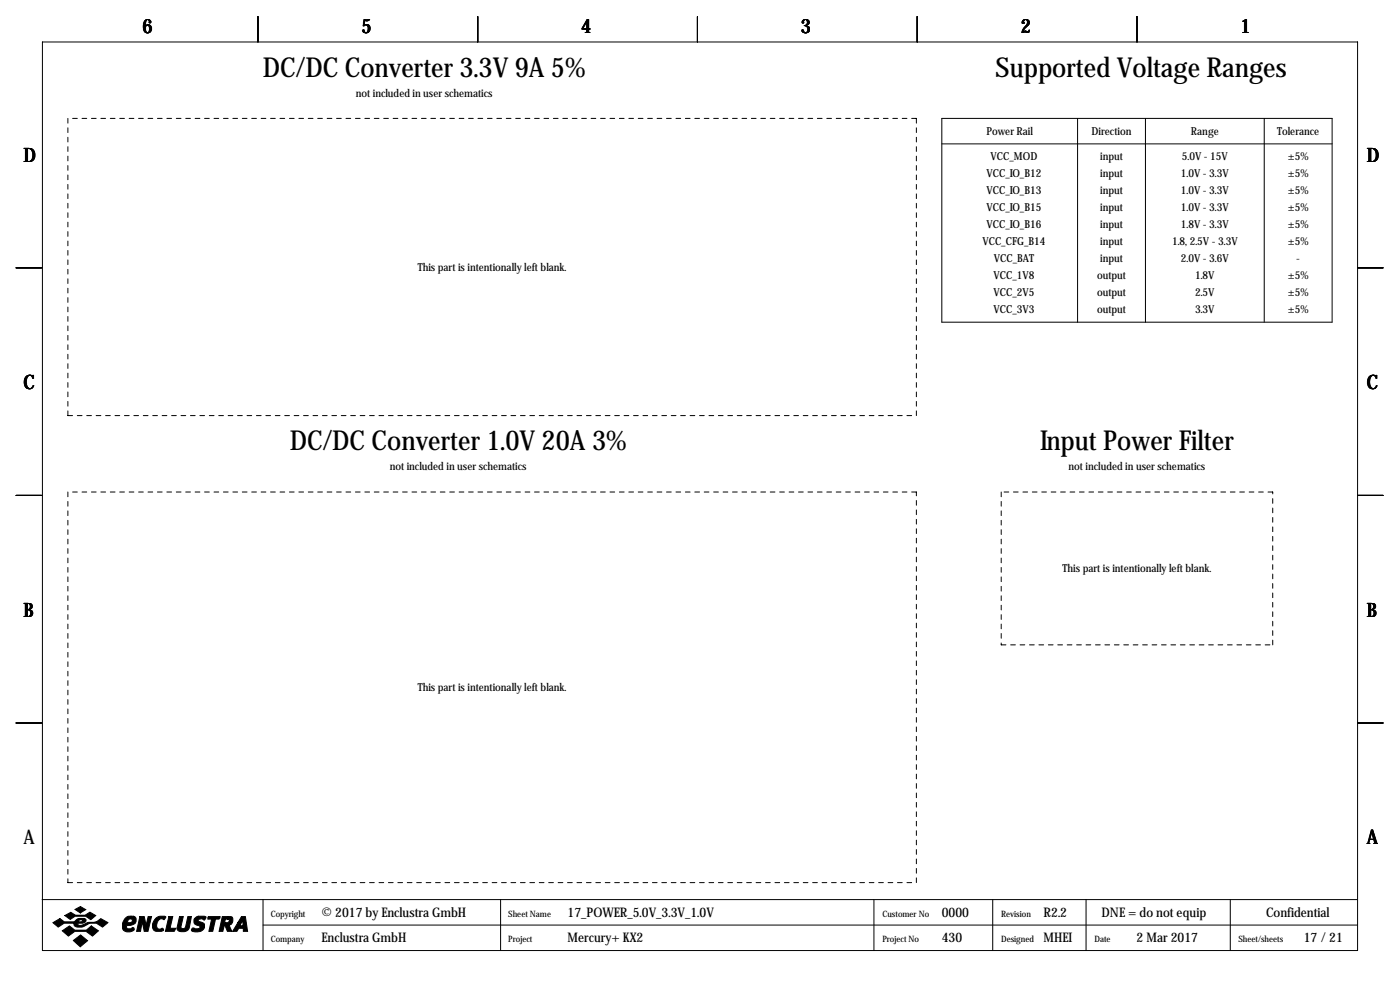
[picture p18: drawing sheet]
<svg xmlns="http://www.w3.org/2000/svg" width="419mm" height="297mm" viewBox="0 0 419 297" stroke-linecap="round" stroke-linejoin="round" font-family="sans-serif">
<defs><g id="words">
<g font-size="8.2">
<text x="78.7" y="22.9">DC/DC Converter 3.3V 9A 5%</text>
<text x="298" y="22.9">Supported Voltage Ranges</text>
<text x="86.7" y="134.7">DC/DC Converter 1.0V 20A 3%</text>
<text x="311.4" y="134.7">Input Power Filter</text>
</g>
<g font-size="5.9">
<text x="42.7" y="9.8">6</text>
<text x="108.2" y="9.8">5</text>
<text x="174" y="9.8">4</text>
<text x="239.8" y="9.8">3</text>
<text x="305.6" y="9.8">2</text>
<text x="371.3" y="9.8">1</text>
<text x="7" y="48.4">D</text>
<text x="409.2" y="48.4">D</text>
<text x="7" y="116.4">C</text>
<text x="409.2" y="116.4">C</text>
<text x="7" y="184.5">B</text>
<text x="409.2" y="184.5">B</text>
<text x="7" y="252.6">A</text>
<text x="409.2" y="252.6">A</text>
</g>
<g font-size="4">
<text x="96.3" y="274.2">© 2017 by Enclustra GmbH</text>
<text x="169.9" y="274.2">17_POWER_5.0V_3.3V_1.0V</text>
<text x="281.9" y="274.2">0000</text>
<text x="312.4" y="274.2">R2.2</text>
<text x="329.8" y="274.2">DNE = do not equip</text>
<text x="379" y="274.2">Confidential</text>
<text x="96.3" y="281.8">Enclustra GmbH</text>
<text x="169.9" y="281.8">Mercury+ KX2</text>
<text x="281.9" y="281.8">430</text>
<text x="312.4" y="281.8">MHEI</text>
<text x="340.3" y="281.8">2 Mar 2017</text>
<text x="390.3" y="281.8">17 /21</text>
</g>
<g font-size="3.3">
<text x="106.5" y="28.9">not included in user schematics</text>
<text x="295.3" y="40.3">Power Rail</text>
<text x="326.8" y="40.3">Direction</text>
<text x="356.5" y="40.3">Range</text>
<text x="382.3" y="40.3">Tolerance</text>
<text x="296.5" y="47.9">VCC_MOD</text>
<text x="329.3" y="47.9">input</text>
<text x="353.8" y="47.9">5.0V - 15V</text>
<text x="385.5" y="47.9">±5%</text>
<text x="295.3" y="53">VCC_IO_B12</text>
<text x="329.3" y="53">input</text>
<text x="353.5" y="53">1.0V - 3.3V</text>
<text x="385.5" y="53">±5%</text>
<text x="295.3" y="58.1">VCC_IO_B13</text>
<text x="329.3" y="58.1">input</text>
<text x="353.5" y="58.1">1.0V - 3.3V</text>
<text x="385.5" y="58.1">±5%</text>
<text x="295.3" y="63.2">VCC_IO_B15</text>
<text x="329.3" y="63.2">input</text>
<text x="353.5" y="63.2">1.0V - 3.3V</text>
<text x="385.5" y="63.2">±5%</text>
<text x="295.3" y="68.3">VCC_IO_B16</text>
<text x="329.3" y="68.3">input</text>
<text x="353.5" y="68.3">1.8V - 3.3V</text>
<text x="385.5" y="68.3">±5%</text>
<text x="294.1" y="73.3">VCC_CFG_B14</text>
<text x="329.3" y="73.3">input</text>
<text x="350.9" y="73.3">1.8, 2.5V - 3.3V</text>
<text x="385.5" y="73.3">±5%</text>
<text x="125" y="81">This part is intentionally left blank.</text>
<text x="297.4" y="83.5">VCC_1V8</text>
<text x="297.5" y="78.4">VCC_BAT</text>
<text x="328.4" y="83.5">output</text>
<text x="329.3" y="78.4">input</text>
<text x="353.5" y="78.4">2.0V - 3.6V</text>
<text x="357.8" y="83.5">1.8V</text>
<text x="385.5" y="83.5">±5%</text>
<text x="388.1" y="78.4">-</text>
<text x="297.4" y="88.6">VCC_2V5</text>
<text x="328.4" y="88.6">output</text>
<text x="357.8" y="88.6">2.5V</text>
<text x="385.5" y="88.6">±5%</text>
<text x="297.4" y="93.7">VCC_3V3</text>
<text x="328.4" y="93.7">output</text>
<text x="357.8" y="93.7">3.3V</text>
<text x="385.5" y="93.7">±5%</text>
<text x="116.7" y="140.7">not included in user schematics</text>
<text x="319.9" y="140.7">not included in user schematics</text>
<text x="318.1" y="171.1">This part is intentionally left blank.</text>
<text x="125" y="206.7">This part is intentionally left blank.</text>
</g>
<g font-size="2.6">
<text x="81" y="274.2">Copyright</text>
<text x="152.1" y="274.2">Sheet Name</text>
<text x="264.2" y="274.2">Customer No</text>
<text x="299.7" y="274.2">Revision</text>
<text x="81" y="281.8">Company</text>
<text x="152.1" y="281.8">Project</text>
<text x="264.2" y="281.8">Project No</text>
<text x="299.7" y="281.8">Designed</text>
<text x="327.7" y="281.8">Date</text>
<text x="370.7" y="281.8">Sheet/sheets</text>
</g>
</g></defs>
<g fill="none" stroke="#000" stroke-width=".3">
<path d="M12.7 12.6h393.7v271.7h-393.7zM77.2 4.9v7.7M143 4.9v7.7M208.8 4.9v7.7M274.6 4.9v7.7M340.4 4.9v7.7M281.9 35.4h116.9v61h-116.9zM322.6 35.4v61M342.9 35.4v61M378.5 35.4v61M281.9 43h116.9M4.8 80.1h7.6"/>
<path d="M406.4 80.1h7.6M4.8 148.2h7.6M406.4 148.2h7.6M4.8 216.3h7.6M406.4 216.3h7.6M12.6 269.1h393.7M78.7 269.1v15.2M78.7 276.7h327.6M149.9 269.1v15.2M261.6 269.1v15.2M297.2 269.1v15.2M325.1 269.1v15.2"/>
<path d="M368.3 269.1v15.2"/>
</g>
<g fill="#000" stroke="#000" stroke-width=".3">
<path d="M15.8 276l2.1-1.2 1.4 1 3.1-.2a1.77 1.77 0 0 1 1.9-.9v.4l-.6 .2-.2 .5h.9l.3-.3-.2-.4h-.2v-.4l1.1 .1 .4 .3a.92 .92 0 0 1-1 1.1h-1.4l-.1 .1 .1 .4a3.7 3.7 0 0 0 3-.8 4 4 0 0 0 3.8-1.1l2.1 1.2-1.6 1.3a4.4 4.4 0 0 0-6 0h-1.5l-.7-.2-.4-.4 .1-.5h-3l-1.8 1.1zM19.4 273.9l1.8-1 1.4 .9h2.9l1.4-.9 1.8 1-1.5 1.2-1.5-1h-3.2l-1.5 .9zM22.5 272l1.6-.8 1.6 .9-1.6 1zM18.6 278.4l2.2-1.4 1.6 1.2h3.5l1.4-1.2 2.2 1.4-1.8 1.6-1.9-1.4h-3.4l-1.9 1.4zM37.4 274.7a1.75 1.75 0 0 1 1.8-.6v.7a.82 .82 0 0 0-.8 1.2h.6a.6 .6 0 0 0 .6-.5 .6 .6 0 0 0-.4-.7v-.7h.8l.5 .3a1.61 1.61 0 0 1 0 1.7 1.61 1.61 0 0 1-1.5 .7h-1l-.1 .6 .3 .4h.9a.56 .56 0 0 1 .7-.4 .56 .56 0 0 1 .4 .7 2.18 2.18 0 0 1-3.5-.4 3.5 3.5 0 0 1 .7-3zM41.9 274.2h1.3l.5 2.6 .6-2.6h1.1l-1.1 4.4h-1.1l-.6-2.9-.5 2.9h-1.2zM46.7 274.6a2.78 2.78 0 0 1 2.9-.4l-.4 .9a1.32 1.32 0 0 0-2.1 .8l-.2 .8a.98 .98 0 0 0 1.1 1.2 .55 .55 0 0 1 .6-.2 .55 .55 0 0 1 .4 .6l-.7 .3h-1.6a1.79 1.79 0 0 1-.8-2.7zM50.5 274.2h1.2l-.8 3.5h1.7l-.4 .9h-2.7zM53.7 274.2h1.2l-.7 3.1a.73 .73 0 0 0 .7 .5 .73 .73 0 0 0 .7-.6l.6-3h1.1l-.7 3.4a2.15 2.15 0 0 1-3.6 .2zM58.3 274.7l1.1-.6h1.8l.5 .2-.4 .8h-.3a.94 .94 0 0 0-1.7 .3l1.7 .8a1.71 1.71 0 0 1-.1 1.8 1.71 1.71 0 0 1-1.7 .8h-.8a.73 .73 0 0 1-1-.8 .6 .6 0 0 1 .4-.5 .6 .6 0 0 1 .7 .3h.7a.52 .52 0 0 0 .6-.2 .52 .52 0 0 0-.2-.7 1.39 1.39 0 0 1-1.4-.6 1.39 1.39 0 0 1 .1-1.6zM62.2 274.4l.2-.2h3.5l-.4 .7h-1l-.8 3.7h-1.2l.8-3.7h-1.1zM66.5 274.2h1.7v.7h-.7l-.2 1.1h.9l.3-.3a.44 .44 0 0 0 .1-.5 .44 .44 0 0 0-.4-.3v-.7h1l.5 .5v.9a1.03 1.03 0 0 1-1.2 1l.9 2h-1.3l-.8-1.8-.6 1.8h-1.1z"/>
<path d="M72.3 274.2h1.2l.6 4.4h-1.3v-.9h-1.3l-.6 .9h-1.3l1.7-2.7h1l-.4 .8 .2 .2h.4l.2-.2v-1.5l-.4 .7h-1zM21.9 281.3l2.2-1.6 2.1 1.7-2.2 1.8z"/>
</g>
<path d="M20.3 35.4v88.9M274.3 35.4h-254M20.3 124.3h254M274.3 124.3v-88.9M20.3 147.2v116.8M274.3 147.2h-254M299.7 147.2v45.7M381 147.2h-81.3M299.7 192.9h81.3M381 192.9v-45.7M20.3 264h254M274.3 264v-116.8" fill="none" stroke="#000" stroke-width=".3" stroke-dasharray="1.4 1.4"/>
<use href="#words"/>
</svg>
